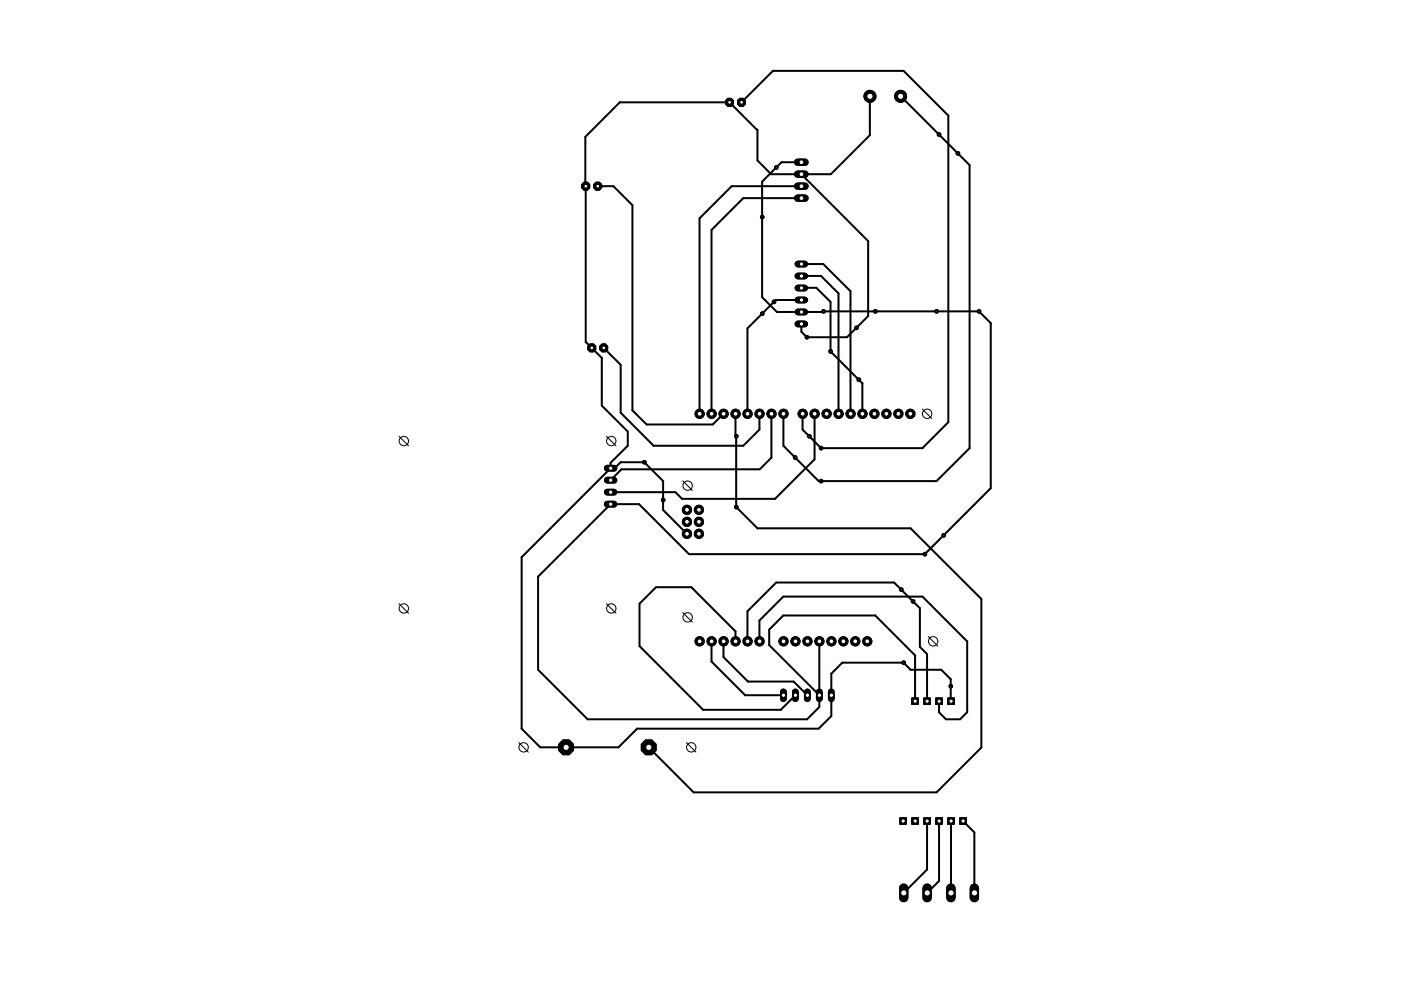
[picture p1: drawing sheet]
<svg xmlns="http://www.w3.org/2000/svg" width="297mm" height="210mm" viewBox="0 0 297 210" stroke-linecap="round" stroke-linejoin="round" font-family="sans-serif">
<g fill="none" stroke="#000" stroke-width=".42">
<path d="M126.7 39.5h3.3l4.1 4v43.5l3 3h14l2.3-2.3M157.2 21.7l6.7-6.7h27.7l9.5 9.5v65l-5.5 5.5h-21.5M169.9 36.9l14.2 14.2v15.9l-2.5 2.5M169.9 34.4h-4.2l-1.1 1.1M169.9 39.5h-14.8l-6.8 6.8v41.4M184.4 20.4v8.3l-8.3 8.2h-12.6l-2.9-2.9v-6.5l-5.9-5.8h-23.3l-7.3 7.3 .1 43.5 3.4 3.4v10.1l5.5 5.5v3l-3.6 3.6v1.2M190.9 20.4l8.2 8.1M203.1 32.5l2.5 2.5v60l-7 7h-24.5M161.6 46v17l3.1 3.1h9.8l.1-.1M169.9 58.5h.1M169.9 58.5h4.2l3.7 3.7v25.5M169.9 56h4.6l5.8 5.7v26"/>
<path d="M169.9 42h-12.3l-6.7 6.7v39M128 73.8l3.6 3.5v10.2l7 7h19l3.4-3.4v-3.4M161.6 66.5l-3.1 3.1v18.1M169.9 68.7v1.6l1.2 1.2M169.9 61.1l3.2-.1 3 3v10.5M171.2 63.6h-6.7l-.4 .4M185.6 66h13M207.6 66l2.5 2.5v35l-10 10M129.5 99.3l-18.9 18.9v36.3l4 4h16.5l4-4h38.5l2.7-2.7v-9l2.3-2.3h13M136.6 98h-5l-1.3 1.3h-.8M155.9 87.7v4.7l.2 .1M163.6 87.7v9.3l-2.5 2.5h-29.3l-2.3 2.3"/>
<path d="M166.1 87.7v6.8l2.5 2.5M170.2 87.7v3.4l1.4 1.4M172.7 87.7v9.7l-8.4 8.4h-19.7l-1.4-1.4h-13.7M182.1 80.5l.7 .8v6.4M140.6 106v2.1l5 5.1M156.1 107.5l4.5 4.5h32.5l15 15v31.5l-9.5 9.5h-51.5l-9.6-9.5M196.1 117.5h-50l-10.6-10.6h-6l-15.4 15.4v19.7l10.5 10.5h46.5l2.6-2.6v-13.9M150.9 136v4.3l7.1 7.1h8.1M153.4 136v3.3l5.2 5.2h9.7l2.9 2.9M155.9 136v-2.1l-9.3-9.4h-7.5l-3.5 3.5v9l13.5 13.5h16.4l3.1-3.1M161 136v-4.4l5.1-5.1h29.5l9.5 9.5v15l-1.5 1.5h-3l-1.5-1.5v-2.3M191.1 125l-1.5-1.5h-25l-6.1 6.1v6.4"/>
<path d="M193.6 127.5l1.4 1.4v8.2l1.6 1.6v10M173.7 147.4l-10.6-10.6v-3.3l3-3h19.5l8.4 8.5v9.7M201.6 145.5v3.2M196.6 174.1v10.3l-5 4.9M199.1 174.1v12.7l-2.5 2.5M201.6 174.1v15.2M204.2 174.1l2.4 2.4v12.8"/>
</g>
<circle cx="183.9" cy="136" r=".97" fill="#000" stroke="#000" stroke-width=".21"/>
<circle cx="183.9" cy="136" r=".51" fill="#fff" stroke="#000" stroke-width=".21"/>
<circle cx="181.3" cy="136" r=".97" fill="#000" stroke="#000" stroke-width=".21"/>
<circle cx="181.3" cy="136" r=".51" fill="#fff" stroke="#000" stroke-width=".21"/>
<circle cx="178.8" cy="136" r=".97" fill="#000" stroke="#000" stroke-width=".21"/>
<circle cx="178.8" cy="136" r=".51" fill="#fff" stroke="#000" stroke-width=".21"/>
<circle cx="176.3" cy="136" r=".97" fill="#000" stroke="#000" stroke-width=".21"/>
<circle cx="176.3" cy="136" r=".51" fill="#fff" stroke="#000" stroke-width=".21"/>
<circle cx="173.7" cy="136" r=".97" fill="#000" stroke="#000" stroke-width=".21"/>
<circle cx="173.7" cy="136" r=".51" fill="#fff" stroke="#000" stroke-width=".21"/>
<circle cx="171.2" cy="136" r=".97" fill="#000" stroke="#000" stroke-width=".21"/>
<circle cx="171.2" cy="136" r=".51" fill="#fff" stroke="#000" stroke-width=".21"/>
<circle cx="168.7" cy="136" r=".97" fill="#000" stroke="#000" stroke-width=".21"/>
<circle cx="168.7" cy="136" r=".51" fill="#fff" stroke="#000" stroke-width=".21"/>
<circle cx="166.1" cy="136" r=".97" fill="#000" stroke="#000" stroke-width=".21"/>
<circle cx="166.1" cy="136" r=".51" fill="#fff" stroke="#000" stroke-width=".21"/>
<circle cx="161" cy="136" r=".97" fill="#000" stroke="#000" stroke-width=".21"/>
<circle cx="161" cy="136" r=".51" fill="#fff" stroke="#000" stroke-width=".21"/>
<circle cx="158.5" cy="136" r=".97" fill="#000" stroke="#000" stroke-width=".21"/>
<circle cx="158.5" cy="136" r=".51" fill="#fff" stroke="#000" stroke-width=".21"/>
<circle cx="156" cy="136" r=".97" fill="#000" stroke="#000" stroke-width=".21"/>
<circle cx="156" cy="136" r=".51" fill="#fff" stroke="#000" stroke-width=".21"/>
<circle cx="153.4" cy="136" r=".97" fill="#000" stroke="#000" stroke-width=".21"/>
<circle cx="153.4" cy="136" r=".51" fill="#fff" stroke="#000" stroke-width=".21"/>
<circle cx="150.9" cy="136" r=".97" fill="#000" stroke="#000" stroke-width=".21"/>
<circle cx="150.9" cy="136" r=".51" fill="#fff" stroke="#000" stroke-width=".21"/>
<circle cx="148.3" cy="136" r=".97" fill="#000" stroke="#000" stroke-width=".21"/>
<circle cx="148.3" cy="136" r=".51" fill="#fff" stroke="#000" stroke-width=".21"/>
<circle cx="148.3" cy="87.7" r=".97" fill="#000" stroke="#000" stroke-width=".21"/>
<circle cx="148.3" cy="87.7" r=".51" fill="#fff" stroke="#000" stroke-width=".21"/>
<circle cx="150.9" cy="87.7" r=".97" fill="#000" stroke="#000" stroke-width=".21"/>
<circle cx="150.9" cy="87.7" r=".51" fill="#fff" stroke="#000" stroke-width=".21"/>
<circle cx="153.4" cy="87.7" r=".97" fill="#000" stroke="#000" stroke-width=".21"/>
<circle cx="153.4" cy="87.7" r=".51" fill="#fff" stroke="#000" stroke-width=".21"/>
<circle cx="156" cy="87.7" r=".97" fill="#000" stroke="#000" stroke-width=".21"/>
<circle cx="156" cy="87.7" r=".51" fill="#fff" stroke="#000" stroke-width=".21"/>
<circle cx="158.5" cy="87.7" r=".97" fill="#000" stroke="#000" stroke-width=".21"/>
<circle cx="158.5" cy="87.7" r=".51" fill="#fff" stroke="#000" stroke-width=".21"/>
<circle cx="161" cy="87.7" r=".97" fill="#000" stroke="#000" stroke-width=".21"/>
<circle cx="161" cy="87.7" r=".51" fill="#fff" stroke="#000" stroke-width=".21"/>
<circle cx="163.6" cy="87.7" r=".97" fill="#000" stroke="#000" stroke-width=".21"/>
<circle cx="163.6" cy="87.7" r=".51" fill="#fff" stroke="#000" stroke-width=".21"/>
<circle cx="166.1" cy="87.7" r=".97" fill="#000" stroke="#000" stroke-width=".21"/>
<circle cx="166.1" cy="87.7" r=".51" fill="#fff" stroke="#000" stroke-width=".21"/>
<circle cx="170.2" cy="87.7" r=".97" fill="#000" stroke="#000" stroke-width=".21"/>
<circle cx="170.2" cy="87.7" r=".51" fill="#fff" stroke="#000" stroke-width=".21"/>
<circle cx="172.7" cy="87.7" r=".97" fill="#000" stroke="#000" stroke-width=".21"/>
<circle cx="172.7" cy="87.7" r=".51" fill="#fff" stroke="#000" stroke-width=".21"/>
<circle cx="175.3" cy="87.7" r=".97" fill="#000" stroke="#000" stroke-width=".21"/>
<circle cx="175.3" cy="87.7" r=".51" fill="#fff" stroke="#000" stroke-width=".21"/>
<circle cx="177.8" cy="87.7" r=".97" fill="#000" stroke="#000" stroke-width=".21"/>
<circle cx="177.8" cy="87.7" r=".51" fill="#fff" stroke="#000" stroke-width=".21"/>
<circle cx="180.3" cy="87.7" r=".97" fill="#000" stroke="#000" stroke-width=".21"/>
<circle cx="180.3" cy="87.7" r=".51" fill="#fff" stroke="#000" stroke-width=".21"/>
<circle cx="182.9" cy="87.7" r=".97" fill="#000" stroke="#000" stroke-width=".21"/>
<circle cx="182.9" cy="87.7" r=".51" fill="#fff" stroke="#000" stroke-width=".21"/>
<circle cx="185.4" cy="87.7" r=".97" fill="#000" stroke="#000" stroke-width=".21"/>
<circle cx="185.4" cy="87.7" r=".51" fill="#fff" stroke="#000" stroke-width=".21"/>
<circle cx="187.9" cy="87.7" r=".97" fill="#000" stroke="#000" stroke-width=".21"/>
<circle cx="187.9" cy="87.7" r=".51" fill="#fff" stroke="#000" stroke-width=".21"/>
<circle cx="190.5" cy="87.7" r=".97" fill="#000" stroke="#000" stroke-width=".21"/>
<circle cx="190.5" cy="87.7" r=".51" fill="#fff" stroke="#000" stroke-width=".21"/>
<circle cx="193" cy="87.7" r=".97" fill="#000" stroke="#000" stroke-width=".21"/>
<circle cx="193" cy="87.7" r=".51" fill="#fff" stroke="#000" stroke-width=".21"/>
<circle cx="148.2" cy="108.1" r=".97" fill="#000" stroke="#000" stroke-width=".21"/>
<circle cx="148.2" cy="108.1" r=".51" fill="#fff" stroke="#000" stroke-width=".21"/>
<circle cx="145.6" cy="108.1" r=".97" fill="#000" stroke="#000" stroke-width=".21"/>
<circle cx="145.6" cy="108.1" r=".51" fill="#fff" stroke="#000" stroke-width=".21"/>
<circle cx="148.2" cy="110.6" r=".97" fill="#000" stroke="#000" stroke-width=".21"/>
<circle cx="148.2" cy="110.6" r=".51" fill="#fff" stroke="#000" stroke-width=".21"/>
<circle cx="145.6" cy="110.6" r=".97" fill="#000" stroke="#000" stroke-width=".21"/>
<circle cx="145.6" cy="110.6" r=".51" fill="#fff" stroke="#000" stroke-width=".21"/>
<circle cx="148.2" cy="113.2" r=".97" fill="#000" stroke="#000" stroke-width=".21"/>
<circle cx="148.2" cy="113.2" r=".51" fill="#fff" stroke="#000" stroke-width=".21"/>
<circle cx="145.6" cy="113.2" r=".97" fill="#000" stroke="#000" stroke-width=".21"/>
<circle cx="145.6" cy="113.2" r=".51" fill="#fff" stroke="#000" stroke-width=".21"/>
<path d="M169.1 42h1.6" fill="none" stroke="#000" stroke-width="1.6"/>
<circle cx="169.9" cy="42" r=".51" fill="#fff" stroke="#000" stroke-width=".21"/>
<path d="M169.1 39.5h1.6" fill="none" stroke="#000" stroke-width="1.6"/>
<circle cx="169.9" cy="39.5" r=".51" fill="#fff" stroke="#000" stroke-width=".21"/>
<path d="M169.1 36.9h1.6" fill="none" stroke="#000" stroke-width="1.6"/>
<circle cx="169.9" cy="36.9" r=".51" fill="#fff" stroke="#000" stroke-width=".21"/>
<path d="M169.1 34.4h1.6" fill="none" stroke="#000" stroke-width="1.6"/>
<circle cx="169.9" cy="34.4" r=".51" fill="#fff" stroke="#000" stroke-width=".21"/>
<circle cx="126.7" cy="39.5" r=".92" fill="#000" stroke="#000" stroke-width=".21"/>
<circle cx="126.7" cy="39.5" r=".4" fill="#fff" stroke="#000" stroke-width=".21"/>
<circle cx="124.2" cy="39.5" r=".92" fill="#000" stroke="#000" stroke-width=".21"/>
<circle cx="124.2" cy="39.5" r=".4" fill="#fff" stroke="#000" stroke-width=".21"/>
<circle cx="157.2" cy="21.7" r=".92" fill="#000" stroke="#000" stroke-width=".21"/>
<circle cx="157.2" cy="21.7" r=".4" fill="#fff" stroke="#000" stroke-width=".21"/>
<circle cx="154.7" cy="21.7" r=".92" fill="#000" stroke="#000" stroke-width=".21"/>
<circle cx="154.7" cy="21.7" r=".4" fill="#fff" stroke="#000" stroke-width=".21"/>
<circle cx="128" cy="73.8" r=".92" fill="#000" stroke="#000" stroke-width=".21"/>
<circle cx="128" cy="73.8" r=".4" fill="#fff" stroke="#000" stroke-width=".21"/>
<circle cx="125.5" cy="73.8" r=".92" fill="#000" stroke="#000" stroke-width=".21"/>
<circle cx="125.5" cy="73.8" r=".4" fill="#fff" stroke="#000" stroke-width=".21"/>
<path d="M176.3 146.7v1.4" fill="none" stroke="#000" stroke-width="1.4"/>
<circle cx="176.3" cy="147.4" r=".47" fill="#fff" stroke="#000" stroke-width=".21"/>
<path d="M173.7 146.7v1.4" fill="none" stroke="#000" stroke-width="1.4"/>
<circle cx="173.7" cy="147.4" r=".47" fill="#fff" stroke="#000" stroke-width=".21"/>
<path d="M171.2 146.7v1.4" fill="none" stroke="#000" stroke-width="1.4"/>
<circle cx="171.2" cy="147.4" r=".47" fill="#fff" stroke="#000" stroke-width=".21"/>
<path d="M168.6 146.7v1.4" fill="none" stroke="#000" stroke-width="1.4"/>
<circle cx="168.7" cy="147.4" r=".47" fill="#fff" stroke="#000" stroke-width=".21"/>
<path d="M166.1 146.7v1.4" fill="none" stroke="#000" stroke-width="1.4"/>
<circle cx="166.1" cy="147.4" r=".47" fill="#fff" stroke="#000" stroke-width=".21"/>
<path d="M128.8 99.3h1.4" fill="none" stroke="#000" stroke-width="1.4"/>
<circle cx="129.5" cy="99.3" r=".47" fill="#fff" stroke="#000" stroke-width=".21"/>
<path d="M128.8 101.8h1.4" fill="none" stroke="#000" stroke-width="1.4"/>
<circle cx="129.5" cy="101.8" r=".47" fill="#fff" stroke="#000" stroke-width=".21"/>
<path d="M128.8 104.4h1.4" fill="none" stroke="#000" stroke-width="1.4"/>
<circle cx="129.5" cy="104.4" r=".47" fill="#fff" stroke="#000" stroke-width=".21"/>
<path d="M128.8 106.9h1.4" fill="none" stroke="#000" stroke-width="1.4"/>
<circle cx="129.5" cy="106.9" r=".47" fill="#fff" stroke="#000" stroke-width=".21"/>
<path d="M169.2 68.7h1.4" fill="none" stroke="#000" stroke-width="1.4"/>
<circle cx="169.9" cy="68.7" r=".47" fill="#fff" stroke="#000" stroke-width=".21"/>
<path d="M169.2 66.1h1.4" fill="none" stroke="#000" stroke-width="1.4"/>
<circle cx="169.9" cy="66.1" r=".47" fill="#fff" stroke="#000" stroke-width=".21"/>
<path d="M169.2 63.6h1.4" fill="none" stroke="#000" stroke-width="1.4"/>
<circle cx="169.9" cy="63.6" r=".47" fill="#fff" stroke="#000" stroke-width=".21"/>
<path d="M169.2 61.1h1.4" fill="none" stroke="#000" stroke-width="1.4"/>
<circle cx="169.9" cy="61.1" r=".47" fill="#fff" stroke="#000" stroke-width=".21"/>
<path d="M169.2 58.5h1.4" fill="none" stroke="#000" stroke-width="1.4"/>
<circle cx="169.9" cy="58.5" r=".47" fill="#fff" stroke="#000" stroke-width=".21"/>
<path d="M169.2 56h1.4" fill="none" stroke="#000" stroke-width="1.4"/>
<circle cx="169.9" cy="56" r=".47" fill="#fff" stroke="#000" stroke-width=".21"/>
<circle cx="120" cy="158.5" r="1.7" fill="#000" stroke="#000" stroke-width=".21"/>
<circle cx="120" cy="158.5" r=".66" fill="#fff" stroke="#000" stroke-width=".21"/>
<circle cx="137.5" cy="158.5" r="1.7" fill="#000" stroke="#000" stroke-width=".21"/>
<circle cx="137.6" cy="158.5" r=".66" fill="#fff" stroke="#000" stroke-width=".21"/>
<circle cx="190.9" cy="20.4" r="1.27" fill="#000" stroke="#000" stroke-width=".21"/>
<circle cx="190.9" cy="20.4" r=".66" fill="#fff" stroke="#000" stroke-width=".21"/>
<circle cx="184.4" cy="20.4" r="1.27" fill="#000" stroke="#000" stroke-width=".21"/>
<circle cx="184.4" cy="20.4" r=".66" fill="#fff" stroke="#000" stroke-width=".21"/>
<path d="M203.5 173.4h1.4v1.4h-1.4z" fill="#000" stroke="#000" stroke-width=".21"/>
<circle cx="204.2" cy="174.1" r=".44" fill="#fff" stroke="#000" stroke-width=".21"/>
<path d="M200.9 173.4h1.4v1.4h-1.4z" fill="#000" stroke="#000" stroke-width=".21"/>
<circle cx="201.7" cy="174.1" r=".44" fill="#fff" stroke="#000" stroke-width=".21"/>
<path d="M198.4 173.4h1.4v1.4h-1.4z" fill="#000" stroke="#000" stroke-width=".21"/>
<circle cx="199.1" cy="174.1" r=".44" fill="#fff" stroke="#000" stroke-width=".21"/>
<path d="M195.9 173.4h1.4v1.4h-1.4z" fill="#000" stroke="#000" stroke-width=".21"/>
<circle cx="196.6" cy="174.1" r=".44" fill="#fff" stroke="#000" stroke-width=".21"/>
<path d="M193.3 173.4h1.4v1.4h-1.4z" fill="#000" stroke="#000" stroke-width=".21"/>
<circle cx="194" cy="174.1" r=".44" fill="#fff" stroke="#000" stroke-width=".21"/>
<path d="M190.8 173.4h1.4v1.4h-1.4z" fill="#000" stroke="#000" stroke-width=".21"/>
<circle cx="191.5" cy="174.1" r=".44" fill="#fff" stroke="#000" stroke-width=".21"/>
<path d="M193.3 148h1.4v1.4h-1.4z" fill="#000" stroke="#000" stroke-width=".21"/>
<circle cx="194" cy="148.7" r=".44" fill="#fff" stroke="#000" stroke-width=".21"/>
<path d="M195.9 148h1.4v1.4h-1.4z" fill="#000" stroke="#000" stroke-width=".21"/>
<circle cx="196.6" cy="148.7" r=".44" fill="#fff" stroke="#000" stroke-width=".21"/>
<path d="M198.4 148h1.4v1.4h-1.4z" fill="#000" stroke="#000" stroke-width=".21"/>
<circle cx="199.1" cy="148.7" r=".44" fill="#fff" stroke="#000" stroke-width=".21"/>
<path d="M200.9 148h1.4v1.4h-1.4z" fill="#000" stroke="#000" stroke-width=".21"/>
<circle cx="201.7" cy="148.7" r=".44" fill="#fff" stroke="#000" stroke-width=".21"/>
<path d="M206.6 188.3v2" fill="none" stroke="#000" stroke-width="2"/>
<circle cx="206.6" cy="189.3" r=".66" fill="#fff" stroke="#000" stroke-width=".21"/>
<path d="M201.6 188.3v2" fill="none" stroke="#000" stroke-width="2"/>
<circle cx="201.6" cy="189.3" r=".66" fill="#fff" stroke="#000" stroke-width=".21"/>
<path d="M196.6 188.3v2" fill="none" stroke="#000" stroke-width="2"/>
<circle cx="196.6" cy="189.3" r=".66" fill="#fff" stroke="#000" stroke-width=".21"/>
<path d="M191.6 188.3v2" fill="none" stroke="#000" stroke-width="2"/>
<circle cx="191.6" cy="189.3" r=".66" fill="#fff" stroke="#000" stroke-width=".21"/>
<circle cx="191.6" cy="140.5" r=".38" fill="#000" stroke="#000" stroke-width=".21"/>
<circle cx="191.6" cy="140.5" r=".17" fill="#fff" stroke="#000" stroke-width=".21"/>
<circle cx="181.6" cy="69.5" r=".38" fill="#000" stroke="#000" stroke-width=".21"/>
<circle cx="181.6" cy="69.5" r=".17" fill="#fff" stroke="#000" stroke-width=".21"/>
<circle cx="171.1" cy="71.5" r=".38" fill="#000" stroke="#000" stroke-width=".21"/>
<circle cx="171.1" cy="71.5" r=".17" fill="#fff" stroke="#000" stroke-width=".21"/>
<circle cx="201.6" cy="145.5" r=".38" fill="#000" stroke="#000" stroke-width=".21"/>
<circle cx="201.6" cy="145.5" r=".17" fill="#fff" stroke="#000" stroke-width=".21"/>
<circle cx="136.6" cy="98" r=".38" fill="#000" stroke="#000" stroke-width=".21"/>
<circle cx="136.6" cy="98" r=".17" fill="#fff" stroke="#000" stroke-width=".21"/>
<circle cx="140.6" cy="106" r=".38" fill="#000" stroke="#000" stroke-width=".21"/>
<circle cx="140.6" cy="106" r=".17" fill="#fff" stroke="#000" stroke-width=".21"/>
<circle cx="164.6" cy="35.5" r=".38" fill="#000" stroke="#000" stroke-width=".21"/>
<circle cx="164.6" cy="35.5" r=".17" fill="#fff" stroke="#000" stroke-width=".21"/>
<circle cx="161.6" cy="46" r=".38" fill="#000" stroke="#000" stroke-width=".21"/>
<circle cx="161.6" cy="46" r=".17" fill="#fff" stroke="#000" stroke-width=".21"/>
<circle cx="196.1" cy="117.5" r=".38" fill="#000" stroke="#000" stroke-width=".21"/>
<circle cx="196.1" cy="117.5" r=".17" fill="#fff" stroke="#000" stroke-width=".21"/>
<circle cx="200.1" cy="113.5" r=".38" fill="#000" stroke="#000" stroke-width=".21"/>
<circle cx="200.1" cy="113.5" r=".17" fill="#fff" stroke="#000" stroke-width=".21"/>
<circle cx="174.6" cy="66" r=".38" fill="#000" stroke="#000" stroke-width=".21"/>
<circle cx="174.6" cy="66" r=".17" fill="#fff" stroke="#000" stroke-width=".21"/>
<circle cx="185.6" cy="66" r=".38" fill="#000" stroke="#000" stroke-width=".21"/>
<circle cx="185.6" cy="66" r=".17" fill="#fff" stroke="#000" stroke-width=".21"/>
<circle cx="207.6" cy="66" r=".38" fill="#000" stroke="#000" stroke-width=".21"/>
<circle cx="207.6" cy="66" r=".17" fill="#fff" stroke="#000" stroke-width=".21"/>
<circle cx="198.6" cy="66" r=".38" fill="#000" stroke="#000" stroke-width=".21"/>
<circle cx="198.6" cy="66" r=".17" fill="#fff" stroke="#000" stroke-width=".21"/>
<circle cx="171.6" cy="92.5" r=".38" fill="#000" stroke="#000" stroke-width=".21"/>
<circle cx="171.6" cy="92.5" r=".17" fill="#fff" stroke="#000" stroke-width=".21"/>
<circle cx="174.1" cy="95" r=".38" fill="#000" stroke="#000" stroke-width=".21"/>
<circle cx="174.1" cy="95" r=".17" fill="#fff" stroke="#000" stroke-width=".21"/>
<circle cx="164.1" cy="64" r=".38" fill="#000" stroke="#000" stroke-width=".21"/>
<circle cx="164.1" cy="64" r=".17" fill="#fff" stroke="#000" stroke-width=".21"/>
<circle cx="161.6" cy="66.5" r=".38" fill="#000" stroke="#000" stroke-width=".21"/>
<circle cx="161.6" cy="66.5" r=".17" fill="#fff" stroke="#000" stroke-width=".21"/>
<circle cx="182.1" cy="80.5" r=".38" fill="#000" stroke="#000" stroke-width=".21"/>
<circle cx="182.1" cy="80.5" r=".17" fill="#fff" stroke="#000" stroke-width=".21"/>
<circle cx="176.1" cy="74.5" r=".38" fill="#000" stroke="#000" stroke-width=".21"/>
<circle cx="176.1" cy="74.5" r=".17" fill="#fff" stroke="#000" stroke-width=".21"/>
<circle cx="156.1" cy="92.5" r=".38" fill="#000" stroke="#000" stroke-width=".21"/>
<circle cx="156.1" cy="92.5" r=".17" fill="#fff" stroke="#000" stroke-width=".21"/>
<circle cx="156.1" cy="107.5" r=".38" fill="#000" stroke="#000" stroke-width=".21"/>
<circle cx="156.1" cy="107.5" r=".17" fill="#fff" stroke="#000" stroke-width=".21"/>
<circle cx="191.1" cy="125" r=".38" fill="#000" stroke="#000" stroke-width=".21"/>
<circle cx="191.1" cy="125" r=".17" fill="#fff" stroke="#000" stroke-width=".21"/>
<circle cx="193.6" cy="127.5" r=".38" fill="#000" stroke="#000" stroke-width=".21"/>
<circle cx="193.6" cy="127.5" r=".17" fill="#fff" stroke="#000" stroke-width=".21"/>
<circle cx="168.6" cy="97" r=".38" fill="#000" stroke="#000" stroke-width=".21"/>
<circle cx="168.6" cy="97" r=".17" fill="#fff" stroke="#000" stroke-width=".21"/>
<circle cx="174.1" cy="102" r=".38" fill="#000" stroke="#000" stroke-width=".21"/>
<circle cx="174.1" cy="102" r=".17" fill="#fff" stroke="#000" stroke-width=".21"/>
<circle cx="203.1" cy="32.5" r=".38" fill="#000" stroke="#000" stroke-width=".21"/>
<circle cx="203.1" cy="32.5" r=".17" fill="#fff" stroke="#000" stroke-width=".21"/>
<circle cx="199.1" cy="28.5" r=".38" fill="#000" stroke="#000" stroke-width=".21"/>
<circle cx="199.1" cy="28.5" r=".17" fill="#fff" stroke="#000" stroke-width=".21"/>
<g fill="none" stroke="#000" stroke-width=".42">
<path d="M164.6 35.5l-3 3v7.5M199.1 28.5l4 4M164.1 64l-2.5 2.5M174.6 66h11M176.1 74.5l6 6M181.6 69.5l-2 2h-8.5M198.6 66h9M136.6 98l4 4v4M156.1 92.5v15M168.6 97l5 5h.5M171.6 92.5l2.5 2.5M200.1 113.5l-4 4"/>
<path d="M191.1 125l2.5 2.5M191.6 140.5l1.5 1.5h6.5l2 2v1.5"/>
</g>
<circle cx="183.9" cy="136" r=".97" fill="#000" stroke="#000" stroke-width=".21"/>
<circle cx="183.9" cy="136" r=".51" fill="#fff" stroke="#000" stroke-width=".21"/>
<circle cx="181.3" cy="136" r=".97" fill="#000" stroke="#000" stroke-width=".21"/>
<circle cx="181.3" cy="136" r=".51" fill="#fff" stroke="#000" stroke-width=".21"/>
<circle cx="178.8" cy="136" r=".97" fill="#000" stroke="#000" stroke-width=".21"/>
<circle cx="178.8" cy="136" r=".51" fill="#fff" stroke="#000" stroke-width=".21"/>
<circle cx="176.3" cy="136" r=".97" fill="#000" stroke="#000" stroke-width=".21"/>
<circle cx="176.3" cy="136" r=".51" fill="#fff" stroke="#000" stroke-width=".21"/>
<circle cx="173.7" cy="136" r=".97" fill="#000" stroke="#000" stroke-width=".21"/>
<circle cx="173.7" cy="136" r=".51" fill="#fff" stroke="#000" stroke-width=".21"/>
<circle cx="171.2" cy="136" r=".97" fill="#000" stroke="#000" stroke-width=".21"/>
<circle cx="171.2" cy="136" r=".51" fill="#fff" stroke="#000" stroke-width=".21"/>
<circle cx="168.7" cy="136" r=".97" fill="#000" stroke="#000" stroke-width=".21"/>
<circle cx="168.7" cy="136" r=".51" fill="#fff" stroke="#000" stroke-width=".21"/>
<circle cx="166.1" cy="136" r=".97" fill="#000" stroke="#000" stroke-width=".21"/>
<circle cx="166.1" cy="136" r=".51" fill="#fff" stroke="#000" stroke-width=".21"/>
<circle cx="161" cy="136" r=".97" fill="#000" stroke="#000" stroke-width=".21"/>
<circle cx="161" cy="136" r=".51" fill="#fff" stroke="#000" stroke-width=".21"/>
<circle cx="158.5" cy="136" r=".97" fill="#000" stroke="#000" stroke-width=".21"/>
<circle cx="158.5" cy="136" r=".51" fill="#fff" stroke="#000" stroke-width=".21"/>
<circle cx="156" cy="136" r=".97" fill="#000" stroke="#000" stroke-width=".21"/>
<circle cx="156" cy="136" r=".51" fill="#fff" stroke="#000" stroke-width=".21"/>
<circle cx="153.4" cy="136" r=".97" fill="#000" stroke="#000" stroke-width=".21"/>
<circle cx="153.4" cy="136" r=".51" fill="#fff" stroke="#000" stroke-width=".21"/>
<circle cx="150.9" cy="136" r=".97" fill="#000" stroke="#000" stroke-width=".21"/>
<circle cx="150.9" cy="136" r=".51" fill="#fff" stroke="#000" stroke-width=".21"/>
<circle cx="148.3" cy="136" r=".97" fill="#000" stroke="#000" stroke-width=".21"/>
<circle cx="148.3" cy="136" r=".51" fill="#fff" stroke="#000" stroke-width=".21"/>
<circle cx="148.3" cy="87.7" r=".97" fill="#000" stroke="#000" stroke-width=".21"/>
<circle cx="148.3" cy="87.7" r=".51" fill="#fff" stroke="#000" stroke-width=".21"/>
<circle cx="150.9" cy="87.7" r=".97" fill="#000" stroke="#000" stroke-width=".21"/>
<circle cx="150.9" cy="87.7" r=".51" fill="#fff" stroke="#000" stroke-width=".21"/>
<circle cx="153.4" cy="87.7" r=".97" fill="#000" stroke="#000" stroke-width=".21"/>
<circle cx="153.4" cy="87.7" r=".51" fill="#fff" stroke="#000" stroke-width=".21"/>
<circle cx="156" cy="87.7" r=".97" fill="#000" stroke="#000" stroke-width=".21"/>
<circle cx="156" cy="87.7" r=".51" fill="#fff" stroke="#000" stroke-width=".21"/>
<circle cx="158.5" cy="87.7" r=".97" fill="#000" stroke="#000" stroke-width=".21"/>
<circle cx="158.5" cy="87.7" r=".51" fill="#fff" stroke="#000" stroke-width=".21"/>
<circle cx="161" cy="87.7" r=".97" fill="#000" stroke="#000" stroke-width=".21"/>
<circle cx="161" cy="87.7" r=".51" fill="#fff" stroke="#000" stroke-width=".21"/>
<circle cx="163.6" cy="87.7" r=".97" fill="#000" stroke="#000" stroke-width=".21"/>
<circle cx="163.6" cy="87.7" r=".51" fill="#fff" stroke="#000" stroke-width=".21"/>
<circle cx="166.1" cy="87.7" r=".97" fill="#000" stroke="#000" stroke-width=".21"/>
<circle cx="166.1" cy="87.7" r=".51" fill="#fff" stroke="#000" stroke-width=".21"/>
<circle cx="170.2" cy="87.7" r=".97" fill="#000" stroke="#000" stroke-width=".21"/>
<circle cx="170.2" cy="87.7" r=".51" fill="#fff" stroke="#000" stroke-width=".21"/>
<circle cx="172.7" cy="87.7" r=".97" fill="#000" stroke="#000" stroke-width=".21"/>
<circle cx="172.7" cy="87.7" r=".51" fill="#fff" stroke="#000" stroke-width=".21"/>
<circle cx="175.3" cy="87.7" r=".97" fill="#000" stroke="#000" stroke-width=".21"/>
<circle cx="175.3" cy="87.7" r=".51" fill="#fff" stroke="#000" stroke-width=".21"/>
<circle cx="177.8" cy="87.7" r=".97" fill="#000" stroke="#000" stroke-width=".21"/>
<circle cx="177.8" cy="87.7" r=".51" fill="#fff" stroke="#000" stroke-width=".21"/>
<circle cx="180.3" cy="87.7" r=".97" fill="#000" stroke="#000" stroke-width=".21"/>
<circle cx="180.3" cy="87.7" r=".51" fill="#fff" stroke="#000" stroke-width=".21"/>
<circle cx="182.9" cy="87.7" r=".97" fill="#000" stroke="#000" stroke-width=".21"/>
<circle cx="182.9" cy="87.7" r=".51" fill="#fff" stroke="#000" stroke-width=".21"/>
<circle cx="185.4" cy="87.7" r=".97" fill="#000" stroke="#000" stroke-width=".21"/>
<circle cx="185.4" cy="87.7" r=".51" fill="#fff" stroke="#000" stroke-width=".21"/>
<circle cx="187.9" cy="87.7" r=".97" fill="#000" stroke="#000" stroke-width=".21"/>
<circle cx="187.9" cy="87.7" r=".51" fill="#fff" stroke="#000" stroke-width=".21"/>
<circle cx="190.5" cy="87.7" r=".97" fill="#000" stroke="#000" stroke-width=".21"/>
<circle cx="190.5" cy="87.7" r=".51" fill="#fff" stroke="#000" stroke-width=".21"/>
<circle cx="193" cy="87.7" r=".97" fill="#000" stroke="#000" stroke-width=".21"/>
<circle cx="193" cy="87.7" r=".51" fill="#fff" stroke="#000" stroke-width=".21"/>
<circle cx="148.2" cy="108.1" r=".97" fill="#000" stroke="#000" stroke-width=".21"/>
<circle cx="148.2" cy="108.1" r=".51" fill="#fff" stroke="#000" stroke-width=".21"/>
<circle cx="145.6" cy="108.1" r=".97" fill="#000" stroke="#000" stroke-width=".21"/>
<circle cx="145.6" cy="108.1" r=".51" fill="#fff" stroke="#000" stroke-width=".21"/>
<circle cx="148.2" cy="110.6" r=".97" fill="#000" stroke="#000" stroke-width=".21"/>
<circle cx="148.2" cy="110.6" r=".51" fill="#fff" stroke="#000" stroke-width=".21"/>
<circle cx="145.6" cy="110.6" r=".97" fill="#000" stroke="#000" stroke-width=".21"/>
<circle cx="145.6" cy="110.6" r=".51" fill="#fff" stroke="#000" stroke-width=".21"/>
<circle cx="148.2" cy="113.2" r=".97" fill="#000" stroke="#000" stroke-width=".21"/>
<circle cx="148.2" cy="113.2" r=".51" fill="#fff" stroke="#000" stroke-width=".21"/>
<circle cx="145.6" cy="113.2" r=".97" fill="#000" stroke="#000" stroke-width=".21"/>
<circle cx="145.6" cy="113.2" r=".51" fill="#fff" stroke="#000" stroke-width=".21"/>
<path d="M169.1 42h1.6" fill="none" stroke="#000" stroke-width="1.6"/>
<circle cx="169.9" cy="42" r=".51" fill="#fff" stroke="#000" stroke-width=".21"/>
<path d="M169.1 39.5h1.6" fill="none" stroke="#000" stroke-width="1.6"/>
<circle cx="169.9" cy="39.5" r=".51" fill="#fff" stroke="#000" stroke-width=".21"/>
<path d="M169.1 36.9h1.6" fill="none" stroke="#000" stroke-width="1.6"/>
<circle cx="169.9" cy="36.9" r=".51" fill="#fff" stroke="#000" stroke-width=".21"/>
<path d="M169.1 34.4h1.6" fill="none" stroke="#000" stroke-width="1.6"/>
<circle cx="169.9" cy="34.4" r=".51" fill="#fff" stroke="#000" stroke-width=".21"/>
<circle cx="126.7" cy="39.5" r=".92" fill="#000" stroke="#000" stroke-width=".21"/>
<circle cx="126.7" cy="39.5" r=".4" fill="#fff" stroke="#000" stroke-width=".21"/>
<circle cx="124.2" cy="39.5" r=".92" fill="#000" stroke="#000" stroke-width=".21"/>
<circle cx="124.2" cy="39.5" r=".4" fill="#fff" stroke="#000" stroke-width=".21"/>
<circle cx="157.2" cy="21.7" r=".92" fill="#000" stroke="#000" stroke-width=".21"/>
<circle cx="157.2" cy="21.7" r=".4" fill="#fff" stroke="#000" stroke-width=".21"/>
<circle cx="154.7" cy="21.7" r=".92" fill="#000" stroke="#000" stroke-width=".21"/>
<circle cx="154.7" cy="21.7" r=".4" fill="#fff" stroke="#000" stroke-width=".21"/>
<circle cx="128" cy="73.8" r=".92" fill="#000" stroke="#000" stroke-width=".21"/>
<circle cx="128" cy="73.8" r=".4" fill="#fff" stroke="#000" stroke-width=".21"/>
<circle cx="125.5" cy="73.8" r=".92" fill="#000" stroke="#000" stroke-width=".21"/>
<circle cx="125.5" cy="73.8" r=".4" fill="#fff" stroke="#000" stroke-width=".21"/>
<path d="M176.3 146.7v1.4" fill="none" stroke="#000" stroke-width="1.4"/>
<circle cx="176.3" cy="147.4" r=".47" fill="#fff" stroke="#000" stroke-width=".21"/>
<path d="M173.7 146.7v1.4" fill="none" stroke="#000" stroke-width="1.4"/>
<circle cx="173.7" cy="147.4" r=".47" fill="#fff" stroke="#000" stroke-width=".21"/>
<path d="M171.2 146.7v1.4" fill="none" stroke="#000" stroke-width="1.4"/>
<circle cx="171.2" cy="147.4" r=".47" fill="#fff" stroke="#000" stroke-width=".21"/>
<path d="M168.6 146.7v1.4" fill="none" stroke="#000" stroke-width="1.4"/>
<circle cx="168.7" cy="147.4" r=".47" fill="#fff" stroke="#000" stroke-width=".21"/>
<path d="M166.1 146.7v1.4" fill="none" stroke="#000" stroke-width="1.4"/>
<circle cx="166.1" cy="147.4" r=".47" fill="#fff" stroke="#000" stroke-width=".21"/>
<path d="M128.8 99.3h1.4" fill="none" stroke="#000" stroke-width="1.4"/>
<circle cx="129.5" cy="99.3" r=".47" fill="#fff" stroke="#000" stroke-width=".21"/>
<path d="M128.8 101.8h1.4" fill="none" stroke="#000" stroke-width="1.4"/>
<circle cx="129.5" cy="101.8" r=".47" fill="#fff" stroke="#000" stroke-width=".21"/>
<path d="M128.8 104.4h1.4" fill="none" stroke="#000" stroke-width="1.4"/>
<circle cx="129.5" cy="104.4" r=".47" fill="#fff" stroke="#000" stroke-width=".21"/>
<path d="M128.8 106.9h1.4" fill="none" stroke="#000" stroke-width="1.4"/>
<circle cx="129.5" cy="106.9" r=".47" fill="#fff" stroke="#000" stroke-width=".21"/>
<path d="M169.2 68.7h1.4" fill="none" stroke="#000" stroke-width="1.4"/>
<circle cx="169.9" cy="68.7" r=".47" fill="#fff" stroke="#000" stroke-width=".21"/>
<path d="M169.2 66.1h1.4" fill="none" stroke="#000" stroke-width="1.4"/>
<circle cx="169.9" cy="66.1" r=".47" fill="#fff" stroke="#000" stroke-width=".21"/>
<path d="M169.2 63.6h1.4" fill="none" stroke="#000" stroke-width="1.4"/>
<circle cx="169.9" cy="63.6" r=".47" fill="#fff" stroke="#000" stroke-width=".21"/>
<path d="M169.2 61.1h1.4" fill="none" stroke="#000" stroke-width="1.4"/>
<circle cx="169.9" cy="61.1" r=".47" fill="#fff" stroke="#000" stroke-width=".21"/>
<path d="M169.2 58.5h1.4" fill="none" stroke="#000" stroke-width="1.4"/>
<circle cx="169.9" cy="58.5" r=".47" fill="#fff" stroke="#000" stroke-width=".21"/>
<path d="M169.2 56h1.4" fill="none" stroke="#000" stroke-width="1.4"/>
<circle cx="169.9" cy="56" r=".47" fill="#fff" stroke="#000" stroke-width=".21"/>
<circle cx="120" cy="158.5" r="1.7" fill="#000" stroke="#000" stroke-width=".21"/>
<circle cx="120" cy="158.5" r=".66" fill="#fff" stroke="#000" stroke-width=".21"/>
<circle cx="137.5" cy="158.5" r="1.7" fill="#000" stroke="#000" stroke-width=".21"/>
<circle cx="137.6" cy="158.5" r=".66" fill="#fff" stroke="#000" stroke-width=".21"/>
<circle cx="190.9" cy="20.4" r="1.27" fill="#000" stroke="#000" stroke-width=".21"/>
<circle cx="190.9" cy="20.4" r=".66" fill="#fff" stroke="#000" stroke-width=".21"/>
<circle cx="184.4" cy="20.4" r="1.27" fill="#000" stroke="#000" stroke-width=".21"/>
<circle cx="184.4" cy="20.4" r=".66" fill="#fff" stroke="#000" stroke-width=".21"/>
<path d="M203.5 173.4h1.4v1.4h-1.4z" fill="#000" stroke="#000" stroke-width=".21"/>
<circle cx="204.2" cy="174.1" r=".44" fill="#fff" stroke="#000" stroke-width=".21"/>
<path d="M200.9 173.4h1.4v1.4h-1.4z" fill="#000" stroke="#000" stroke-width=".21"/>
<circle cx="201.7" cy="174.1" r=".44" fill="#fff" stroke="#000" stroke-width=".21"/>
<path d="M198.4 173.4h1.4v1.4h-1.4z" fill="#000" stroke="#000" stroke-width=".21"/>
<circle cx="199.1" cy="174.1" r=".44" fill="#fff" stroke="#000" stroke-width=".21"/>
<path d="M195.9 173.4h1.4v1.4h-1.4z" fill="#000" stroke="#000" stroke-width=".21"/>
<circle cx="196.6" cy="174.1" r=".44" fill="#fff" stroke="#000" stroke-width=".21"/>
<path d="M193.3 173.4h1.4v1.4h-1.4z" fill="#000" stroke="#000" stroke-width=".21"/>
<circle cx="194" cy="174.1" r=".44" fill="#fff" stroke="#000" stroke-width=".21"/>
<path d="M190.8 173.4h1.4v1.4h-1.4z" fill="#000" stroke="#000" stroke-width=".21"/>
<circle cx="191.5" cy="174.1" r=".44" fill="#fff" stroke="#000" stroke-width=".21"/>
<path d="M193.3 148h1.4v1.4h-1.4z" fill="#000" stroke="#000" stroke-width=".21"/>
<circle cx="194" cy="148.7" r=".44" fill="#fff" stroke="#000" stroke-width=".21"/>
<path d="M195.9 148h1.4v1.4h-1.4z" fill="#000" stroke="#000" stroke-width=".21"/>
<circle cx="196.6" cy="148.7" r=".44" fill="#fff" stroke="#000" stroke-width=".21"/>
<path d="M198.4 148h1.4v1.4h-1.4z" fill="#000" stroke="#000" stroke-width=".21"/>
<circle cx="199.1" cy="148.7" r=".44" fill="#fff" stroke="#000" stroke-width=".21"/>
<path d="M200.9 148h1.4v1.4h-1.4z" fill="#000" stroke="#000" stroke-width=".21"/>
<circle cx="201.7" cy="148.7" r=".44" fill="#fff" stroke="#000" stroke-width=".21"/>
<path d="M206.6 188.3v2" fill="none" stroke="#000" stroke-width="2"/>
<circle cx="206.6" cy="189.3" r=".66" fill="#fff" stroke="#000" stroke-width=".21"/>
<path d="M201.6 188.3v2" fill="none" stroke="#000" stroke-width="2"/>
<circle cx="201.6" cy="189.3" r=".66" fill="#fff" stroke="#000" stroke-width=".21"/>
<path d="M196.6 188.3v2" fill="none" stroke="#000" stroke-width="2"/>
<circle cx="196.6" cy="189.3" r=".66" fill="#fff" stroke="#000" stroke-width=".21"/>
<path d="M191.6 188.3v2" fill="none" stroke="#000" stroke-width="2"/>
<circle cx="191.6" cy="189.3" r=".66" fill="#fff" stroke="#000" stroke-width=".21"/>
<circle cx="191.6" cy="140.5" r=".38" fill="#000" stroke="#000" stroke-width=".21"/>
<circle cx="191.6" cy="140.5" r=".17" fill="#fff" stroke="#000" stroke-width=".21"/>
<circle cx="181.6" cy="69.5" r=".38" fill="#000" stroke="#000" stroke-width=".21"/>
<circle cx="181.6" cy="69.5" r=".17" fill="#fff" stroke="#000" stroke-width=".21"/>
<circle cx="171.1" cy="71.5" r=".38" fill="#000" stroke="#000" stroke-width=".21"/>
<circle cx="171.1" cy="71.5" r=".17" fill="#fff" stroke="#000" stroke-width=".21"/>
<circle cx="201.6" cy="145.5" r=".38" fill="#000" stroke="#000" stroke-width=".21"/>
<circle cx="201.6" cy="145.5" r=".17" fill="#fff" stroke="#000" stroke-width=".21"/>
<circle cx="136.6" cy="98" r=".38" fill="#000" stroke="#000" stroke-width=".21"/>
<circle cx="136.6" cy="98" r=".17" fill="#fff" stroke="#000" stroke-width=".21"/>
<circle cx="140.6" cy="106" r=".38" fill="#000" stroke="#000" stroke-width=".21"/>
<circle cx="140.6" cy="106" r=".17" fill="#fff" stroke="#000" stroke-width=".21"/>
<circle cx="164.6" cy="35.5" r=".38" fill="#000" stroke="#000" stroke-width=".21"/>
<circle cx="164.6" cy="35.5" r=".17" fill="#fff" stroke="#000" stroke-width=".21"/>
<circle cx="161.6" cy="46" r=".38" fill="#000" stroke="#000" stroke-width=".21"/>
<circle cx="161.6" cy="46" r=".17" fill="#fff" stroke="#000" stroke-width=".21"/>
<circle cx="196.1" cy="117.5" r=".38" fill="#000" stroke="#000" stroke-width=".21"/>
<circle cx="196.1" cy="117.5" r=".17" fill="#fff" stroke="#000" stroke-width=".21"/>
<circle cx="200.1" cy="113.5" r=".38" fill="#000" stroke="#000" stroke-width=".21"/>
<circle cx="200.1" cy="113.5" r=".17" fill="#fff" stroke="#000" stroke-width=".21"/>
<circle cx="174.6" cy="66" r=".38" fill="#000" stroke="#000" stroke-width=".21"/>
<circle cx="174.6" cy="66" r=".17" fill="#fff" stroke="#000" stroke-width=".21"/>
<circle cx="185.6" cy="66" r=".38" fill="#000" stroke="#000" stroke-width=".21"/>
<circle cx="185.6" cy="66" r=".17" fill="#fff" stroke="#000" stroke-width=".21"/>
<circle cx="207.6" cy="66" r=".38" fill="#000" stroke="#000" stroke-width=".21"/>
<circle cx="207.6" cy="66" r=".17" fill="#fff" stroke="#000" stroke-width=".21"/>
<circle cx="198.6" cy="66" r=".38" fill="#000" stroke="#000" stroke-width=".21"/>
<circle cx="198.6" cy="66" r=".17" fill="#fff" stroke="#000" stroke-width=".21"/>
<circle cx="171.6" cy="92.5" r=".38" fill="#000" stroke="#000" stroke-width=".21"/>
<circle cx="171.6" cy="92.5" r=".17" fill="#fff" stroke="#000" stroke-width=".21"/>
<circle cx="174.1" cy="95" r=".38" fill="#000" stroke="#000" stroke-width=".21"/>
<circle cx="174.1" cy="95" r=".17" fill="#fff" stroke="#000" stroke-width=".21"/>
<circle cx="164.1" cy="64" r=".38" fill="#000" stroke="#000" stroke-width=".21"/>
<circle cx="164.1" cy="64" r=".17" fill="#fff" stroke="#000" stroke-width=".21"/>
<circle cx="161.6" cy="66.5" r=".38" fill="#000" stroke="#000" stroke-width=".21"/>
<circle cx="161.6" cy="66.5" r=".17" fill="#fff" stroke="#000" stroke-width=".21"/>
<circle cx="182.1" cy="80.5" r=".38" fill="#000" stroke="#000" stroke-width=".21"/>
<circle cx="182.1" cy="80.5" r=".17" fill="#fff" stroke="#000" stroke-width=".21"/>
<circle cx="176.1" cy="74.5" r=".38" fill="#000" stroke="#000" stroke-width=".21"/>
<circle cx="176.1" cy="74.5" r=".17" fill="#fff" stroke="#000" stroke-width=".21"/>
<circle cx="156.1" cy="92.5" r=".38" fill="#000" stroke="#000" stroke-width=".21"/>
<circle cx="156.1" cy="92.5" r=".17" fill="#fff" stroke="#000" stroke-width=".21"/>
<circle cx="156.1" cy="107.5" r=".38" fill="#000" stroke="#000" stroke-width=".21"/>
<circle cx="156.1" cy="107.5" r=".17" fill="#fff" stroke="#000" stroke-width=".21"/>
<circle cx="191.1" cy="125" r=".38" fill="#000" stroke="#000" stroke-width=".21"/>
<circle cx="191.1" cy="125" r=".17" fill="#fff" stroke="#000" stroke-width=".21"/>
<circle cx="193.6" cy="127.5" r=".38" fill="#000" stroke="#000" stroke-width=".21"/>
<circle cx="193.6" cy="127.5" r=".17" fill="#fff" stroke="#000" stroke-width=".21"/>
<circle cx="168.6" cy="97" r=".38" fill="#000" stroke="#000" stroke-width=".21"/>
<circle cx="168.6" cy="97" r=".17" fill="#fff" stroke="#000" stroke-width=".21"/>
<circle cx="174.1" cy="102" r=".38" fill="#000" stroke="#000" stroke-width=".21"/>
<circle cx="174.1" cy="102" r=".17" fill="#fff" stroke="#000" stroke-width=".21"/>
<circle cx="203.1" cy="32.5" r=".38" fill="#000" stroke="#000" stroke-width=".21"/>
<circle cx="203.1" cy="32.5" r=".17" fill="#fff" stroke="#000" stroke-width=".21"/>
<circle cx="199.1" cy="28.5" r=".38" fill="#000" stroke="#000" stroke-width=".21"/>
<circle cx="199.1" cy="28.5" r=".17" fill="#fff" stroke="#000" stroke-width=".21"/>
<g fill="none" stroke="#000" stroke-width=".21">
<path d="M84.6 92.5l2 2M128.6 92.5l2 2M195.5 86.7l2.1 2.1M144.8 102l2 2M84.6 128l2 2M128.6 128l2 2M144.8 129.9l2 2M196.8 135l2 2M110 157.4l2 2.1M145.5 157.4l2.1 2.1"/>
<circle cx="85.6" cy="93.5" r=".99"/>
<circle cx="129.6" cy="93.5" r=".99"/>
<circle cx="196.6" cy="87.7" r=".99"/>
<circle cx="145.8" cy="103" r=".99"/>
<circle cx="85.6" cy="129" r=".99"/>
<circle cx="129.6" cy="129" r=".99"/>
<circle cx="145.8" cy="130.9" r=".99"/>
<circle cx="197.8" cy="136" r=".99"/>
<circle cx="111" cy="158.5" r=".99"/>
<circle cx="146.6" cy="158.5" r=".99"/>
</g>
</svg>
